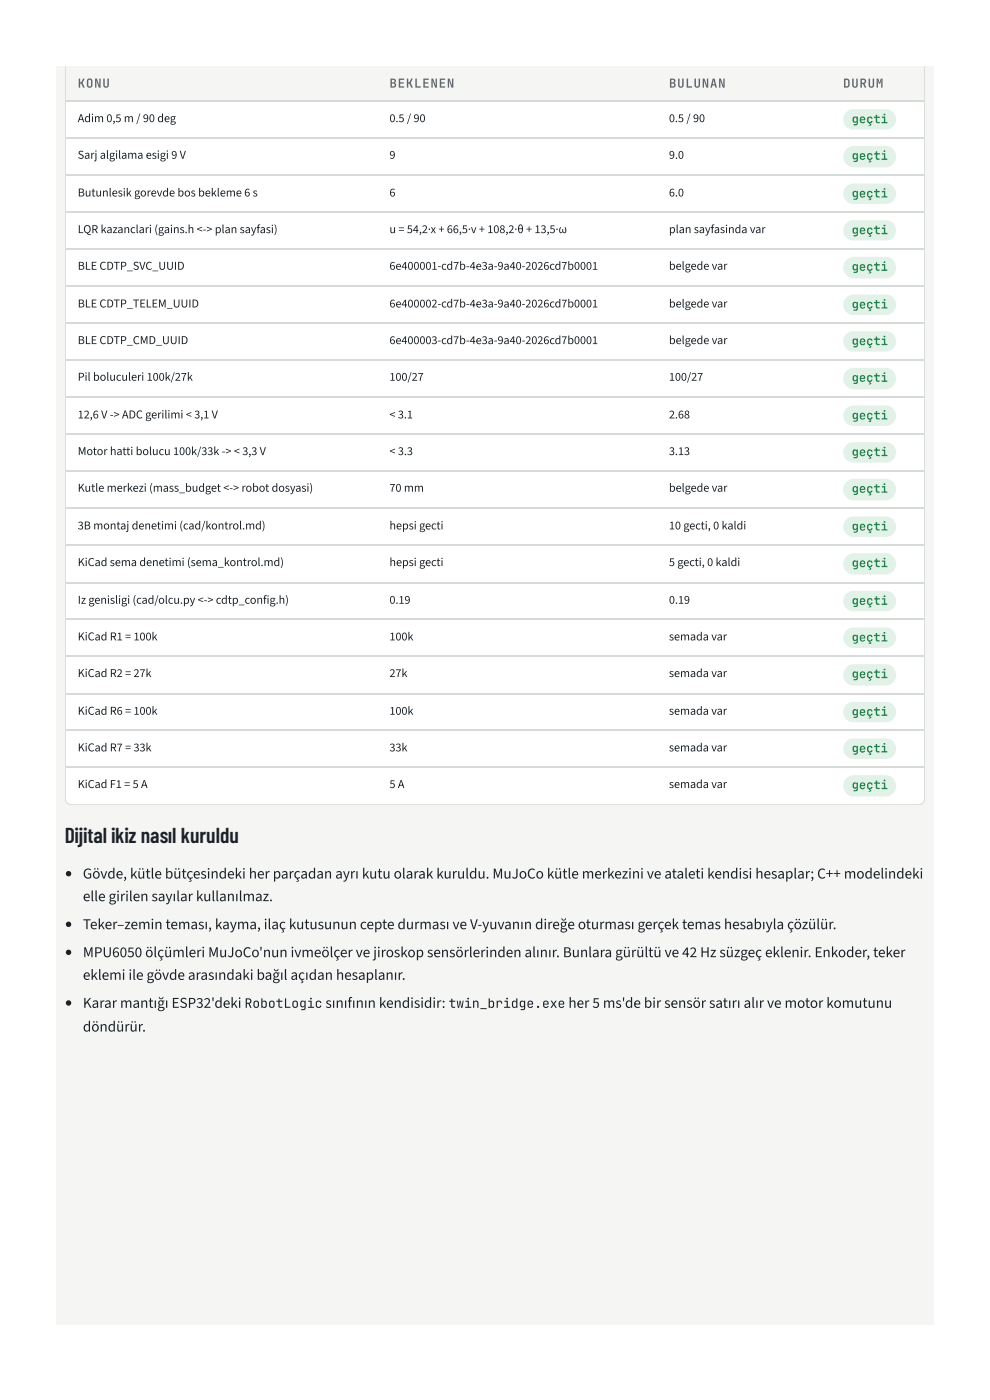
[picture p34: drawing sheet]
<svg xmlns="http://www.w3.org/2000/svg" width="210mm" height="297mm" viewBox="0 0 210 297" stroke-linecap="round" stroke-linejoin="round" font-family="sans-serif">
<defs><g id="words">
<text font-size="4.6" fill="#1b2127" x="13.7" y="178.8">Dijital ikiz nasıl kuruldu</text>
<g font-size="3.2" fill="#1b2127">
<text x="17.6" y="186.4">Gövde, kütle bütçesindeki her parçadan ayrı kutu olarak kuruldu. MuJoCo kütle merkezini ve ataleti kendisi hesaplar; C++ modelindeki</text>
<text x="17.6" y="191.2">elle girilen sayılar kullanılmaz.</text>
<text x="17.6" y="197.1">Teker–zemin teması, kayma, ilaç kutusunun cepte durması ve V-yuvanın direğe oturması gerçek temas hesabıyla çözülür.</text>
<text x="17.6" y="203.1">MPU6050 ölçümleri MuJoCo'nun ivmeölçer ve jiroskop sensörlerinden alınır. Bunlara gürültü ve 42 Hz süzgeç eklenir. Enkoder, teker</text>
<text x="17.6" y="207.9">eklemi ile gövde arasındaki bağıl açıdan hesaplanır.</text>
<text x="17.6" y="213.8">Karar mantığı ESP32'deki</text>
<text x="69" y="213.8">sınıfının kendisidir:</text>
<text x="120.5" y="213.8">her 5 ms'de bir sensör satırı alır ve motor komutunu</text>
<text x="17.6" y="218.8">döndürür.</text>
</g>
<g font-size="2.8" fill="#1b2127">
<text x="51.8" y="213.8">RobotLogic</text>
<text x="95.1" y="213.8">twin_bridge.exe</text>
</g>
<g font-size="2.6" fill="#5b6670">
<text x="16.5" y="18.6">KONU</text>
<text x="82.6" y="18.6">BEKLENEN</text>
<text x="141.8" y="18.6">BULUNAN</text>
<text x="178.7" y="18.6">DURUM</text>
</g>
<g font-size="2.6" fill="#1b2127">
<text x="16.5" y="25.9">Adim 0,5 m / 90 deg</text>
<text x="82.6" y="25.9">0.5 / 90</text>
<text x="141.8" y="25.9">0.5 / 90</text>
<text x="16.5" y="33.7">Sarjalgilama esigi 9 V</text>
<text x="82.6" y="33.7">9</text>
<text x="141.8" y="33.7">9.0</text>
<text x="16.5" y="41.7">Butunlesik gorevde bos bekleme 6 s</text>
<text x="82.6" y="41.7">6</text>
<text x="141.8" y="41.7">6.0</text>
<text x="16.5" y="49.5">LQR kazanclari (gains.h &lt;-&gt; plan sayfasi)</text>
<text x="82.6" y="49.5">u = 54,2·x + 66,5·v + 108,2·θ + 13,5·ω</text>
<text x="141.8" y="49.5">plan sayfasinda var</text>
<text x="16.5" y="57.2">BLE CDTP_SVC_UUID</text>
<text x="82.6" y="57.2">6e400001-cd7b-4e3a-9a40-2026cd7b0001</text>
<text x="141.8" y="57.2">belgede var</text>
<text x="16.5" y="65.2">BLE CDTP_TELEM_UUID</text>
<text x="82.6" y="65.2">6e400002-cd7b-4e3a-9a40-2026cd7b0001</text>
<text x="141.8" y="65.2">belgede var</text>
<text x="16.5" y="73">BLE CDTP_CMD_UUID</text>
<text x="82.6" y="73">6e400003-cd7b-4e3a-9a40-2026cd7b0001</text>
<text x="141.8" y="73">belgede var</text>
<text x="16.5" y="80.8">Pil boluculeri 100k/27k</text>
<text x="82.6" y="80.8">100/27</text>
<text x="141.8" y="80.8">100/27</text>
<text x="16.5" y="88.8">12,6 V -&gt; ADC gerilimi &lt; 3,1 V</text>
<text x="82.6" y="88.8">&lt; 3.1</text>
<text x="141.8" y="88.8">2.68</text>
<text x="16.5" y="96.5">Motor hatti bolucu 100k/33k -&gt; &lt; 3,3 V</text>
<text x="82.6" y="96.5">&lt; 3.3</text>
<text x="141.8" y="96.5">3.13</text>
<text x="16.5" y="104.3">Kutle merkezi (mass_budget &lt;-&gt; robot dosyasi)</text>
<text x="82.6" y="104.3">70 mm</text>
<text x="141.8" y="104.3">belgede var</text>
<text x="16.5" y="112.3">3B montajdenetimi (cad/kontrol.md)</text>
<text x="82.6" y="112.3">hepsi gecti</text>
<text x="141.8" y="112.3">10 gecti, 0 kaldi</text>
<text x="16.5" y="120.1">KiCad sema denetimi (sema_kontrol.md)</text>
<text x="82.6" y="120.1">hepsi gecti</text>
<text x="141.8" y="120.1">5 gecti, 0 kaldi</text>
<text x="16.5" y="128.1">Iz genisligi (cad/olcu.py &lt;-&gt; cdtp_config.h)</text>
<text x="82.6" y="128.1">0.19</text>
<text x="141.8" y="128.1">0.19</text>
<text x="16.5" y="135.9">KiCad R1 = 100k</text>
<text x="82.6" y="135.9">100k</text>
<text x="141.8" y="135.9">semada var</text>
<text x="16.5" y="143.6">KiCad R2 = 27k</text>
<text x="82.6" y="143.6">27k</text>
<text x="141.8" y="143.6">semada var</text>
<text x="16.5" y="151.6">KiCad R6 = 100k</text>
<text x="82.6" y="151.6">100k</text>
<text x="141.8" y="151.6">semada var</text>
<text x="16.5" y="159.4">KiCad R7 = 33k</text>
<text x="82.6" y="159.4">33k</text>
<text x="141.8" y="159.4">semada var</text>
<text x="16.5" y="167.2">KiCad F1 = 5 A</text>
<text x="82.6" y="167.2">5 A</text>
<text x="141.8" y="167.2">semada var</text>
</g>
<g font-size="2.6" fill="#1e8449">
<text x="180.6" y="26.1">geçti</text>
<text x="180.6" y="33.9">geçti</text>
<text x="180.6" y="41.9">geçti</text>
<text x="180.6" y="49.7">geçti</text>
<text x="180.6" y="57.5">geçti</text>
<text x="180.6" y="65.5">geçti</text>
<text x="180.6" y="73.2">geçti</text>
<text x="180.6" y="81">geçti</text>
<text x="180.6" y="89">geçti</text>
<text x="180.6" y="96.8">geçti</text>
<text x="180.6" y="104.5">geçti</text>
<text x="180.6" y="112.5">geçti</text>
<text x="180.6" y="120.3">geçti</text>
<text x="180.6" y="128.3">geçti</text>
<text x="180.6" y="136.1">geçti</text>
<text x="180.6" y="143.9">geçti</text>
<text x="180.6" y="151.9">geçti</text>
<text x="180.6" y="159.6">geçti</text>
<text x="180.6" y="167.4">geçti</text>
</g>
</g></defs>
<path d="M11.9 14h186.1v267h-186.1z" fill="#f5f6f4"/>
<path d="M13.8 14h182.2v155.5a1.26 1.26 0 0 1-1.2 1.2h-179.7a1.26 1.26 0 0 1-1.3-1.2z" fill="#fff"/>
<g fill="#d6dbd8">
<path d="M13.7 170h182.5v.8h-182.5z"/>
<path d="M195.3 14h.9v156.8h-.9z"/>
<path d="M13.7 14h.9v156.8h-.9z"/>
</g>
<g fill="#f5f6f4">
<path d="M14 14h66v7.3h-66z"/>
<path d="M80 14h59.2v7.3h-59.2z"/>
<path d="M139.2 14h37.1v7.3h-37.1z"/>
<path d="M176.3 14h19.6v7.3h-19.6z"/>
</g>
<g fill="none" stroke="#d6dbd8" stroke-width=".23">
<path d="M14 21.5h181.9M14 29.2h181.9M14 37.2h181.9M14 45h181.9M14 52.8h181.9M14 60.8h181.9M14 68.5h181.9M14 76.3h181.9M14 84.3h181.9M14 92.1h181.9M14 99.9h181.9M14 107.9h181.9"/>
<path d="M14 115.6h181.9M14 123.6h181.9M14 131.4h181.9M14 139.2h181.9M14 147.2h181.9M14 155h181.9M14 162.7h181.9"/>
</g>
<g fill="#e3f2e8">
<path d="M179.4 23.8a2.16 2.16 0 0 1 1.5-.6h6.9a2.17 2.17 0 0 1 2.2 2.1 2.17 2.17 0 0 1-2.2 2.2h-6.9a2.17 2.17 0 0 1-2-1.3 2.17 2.17 0 0 1 .5-2.4z"/>
<path d="M179.4 31.6l.8-.5 .7-.2h6.8a2.29 2.29 0 0 1 2.3 2.3 2.29 2.29 0 0 1-2.3 2.3h-6.6a2.29 2.29 0 0 1-2.1-1.4 2.29 2.29 0 0 1 .4-2.5z"/>
<path d="M179.4 39.6a2.16 2.16 0 0 1 1.5-.7h6.9a2.17 2.17 0 0 1 2.2 2.2 2.17 2.17 0 0 1-2.2 2.2h-6.9a2.17 2.17 0 0 1-2-1.4 2.17 2.17 0 0 1 .5-2.3z"/>
<path d="M179.4 47.3a2.17 2.17 0 0 1 1.5-.6h6.9a2.17 2.17 0 0 1 2.2 2.2 2.17 2.17 0 0 1-2.2 2.2h-6.9a2.17 2.17 0 0 1-2-1.4 2.17 2.17 0 0 1 .5-2.4z"/>
<path d="M179.4 55.2l.7-.5 .8-.2h6.8a2.29 2.29 0 0 1 2.3 2.3 2.29 2.29 0 0 1-2.3 2.3h-6.6a2.29 2.29 0 0 1-2.1-1.5 2.29 2.29 0 0 1 .4-2.4z"/>
<path d="M179.4 63.1a2.16 2.16 0 0 1 1.5-.6h6.9a2.17 2.17 0 0 1 2.2 2.2 2.17 2.17 0 0 1-2.2 2.1h-6.9a2.17 2.17 0 0 1-2-1.3 2.17 2.17 0 0 1 .5-2.4z"/>
<path d="M179.4 70.9a2.17 2.17 0 0 1 1.5-.6h6.9a2.17 2.17 0 0 1 2.2 2.1 2.17 2.17 0 0 1-2.2 2.2h-6.9a2.17 2.17 0 0 1-2-1.3 2.17 2.17 0 0 1 .5-2.4z"/>
<path d="M179.4 78.7l.7-.4 .8-.3h6.8a2.29 2.29 0 0 1 2.3 2.3 2.29 2.29 0 0 1-2.3 2.3h-6.6a2.29 2.29 0 0 1-2.1-1.4 2.29 2.29 0 0 1 .4-2.5z"/>
<path d="M179.4 86.7a2.16 2.16 0 0 1 1.5-.7h6.9a2.17 2.17 0 0 1 2.2 2.2 2.17 2.17 0 0 1-2.2 2.2h-6.9a2.17 2.17 0 0 1-2-1.4 2.17 2.17 0 0 1 .5-2.3z"/>
<path d="M179.4 94.4a2.18 2.18 0 0 1 1.5-.6h6.9a2.17 2.17 0 0 1 2.2 2.2 2.17 2.17 0 0 1-2.2 2.1h-6.9a2.17 2.17 0 0 1-2-1.3 2.17 2.17 0 0 1 .5-2.4z"/>
<path d="M179.4 102.2l.7-.4 .8-.2h6.8a2.29 2.29 0 0 1 2.3 2.3 2.29 2.29 0 0 1-2.3 2.2h-6.6a2.29 2.29 0 0 1-2.1-1.4 2.29 2.29 0 0 1 .4-2.5z"/>
<path d="M179.4 110.2a2.17 2.17 0 0 1 1.5-.6h6.9a2.17 2.17 0 0 1 2.2 2.1 2.17 2.17 0 0 1-2.2 2.2h-6.9a2.17 2.17 0 0 1-2-1.3 2.17 2.17 0 0 1 .5-2.4z"/>
<path d="M179.4 118l.8-.5 .7-.1 6.8-.1a2.29 2.29 0 0 1 2.3 2.3 2.29 2.29 0 0 1-2.3 2.3h-6.6a2.29 2.29 0 0 1-2.1-1.4 2.29 2.29 0 0 1 .4-2.5z"/>
<path d="M179.4 126a2.16 2.16 0 0 1 1.5-.7h6.9a2.17 2.17 0 0 1 2.2 2.2 2.17 2.17 0 0 1-2.2 2.2h-6.9a2.17 2.17 0 0 1-2-1.4 2.17 2.17 0 0 1 .5-2.3z"/>
<path d="M179.4 133.8a2.16 2.16 0 0 1 1.5-.7h6.9a2.17 2.17 0 0 1 2.2 2.2 2.17 2.17 0 0 1-2.2 2.2h-6.9a2.17 2.17 0 0 1-2-1.4 2.17 2.17 0 0 1 .5-2.3z"/>
<path d="M179.4 141.6l.7-.5 .8-.2h6.8a2.29 2.29 0 0 1 2.3 2.3 2.29 2.29 0 0 1-2.3 2.3h-6.6a2.29 2.29 0 0 1-2.1-1.4 2.29 2.29 0 0 1 .4-2.5z"/>
<path d="M179.4 149.5a2.17 2.17 0 0 1 1.5-.6h6.9a2.17 2.17 0 0 1 2.2 2.2 2.17 2.17 0 0 1-2.2 2.1h-6.9a2.17 2.17 0 0 1-2-1.3 2.17 2.17 0 0 1 .5-2.4z"/>
<path d="M179.4 157.3a2.16 2.16 0 0 1 1.5-.6h6.9a2.17 2.17 0 0 1 2.2 2.1 2.17 2.17 0 0 1-2.2 2.2h-6.9a2.17 2.17 0 0 1-2-1.3 2.17 2.17 0 0 1 .5-2.4z"/>
<path d="M179.4 165.1l.7-.4 .8-.3h6.8a2.29 2.29 0 0 1 2.3 2.3 2.29 2.29 0 0 1-2.3 2.3h-6.6a2.29 2.29 0 0 1-2.1-1.4 2.29 2.29 0 0 1 .4-2.5z"/>
</g>
<g fill="#1b2127">
<circle cx="14.5" cy="185.4" r=".57"/>
<circle cx="14.5" cy="196.1" r=".57"/>
<circle cx="14.5" cy="202" r=".57"/>
<circle cx="14.5" cy="212.8" r=".57"/>
</g>
<use href="#words"/>
</svg>
